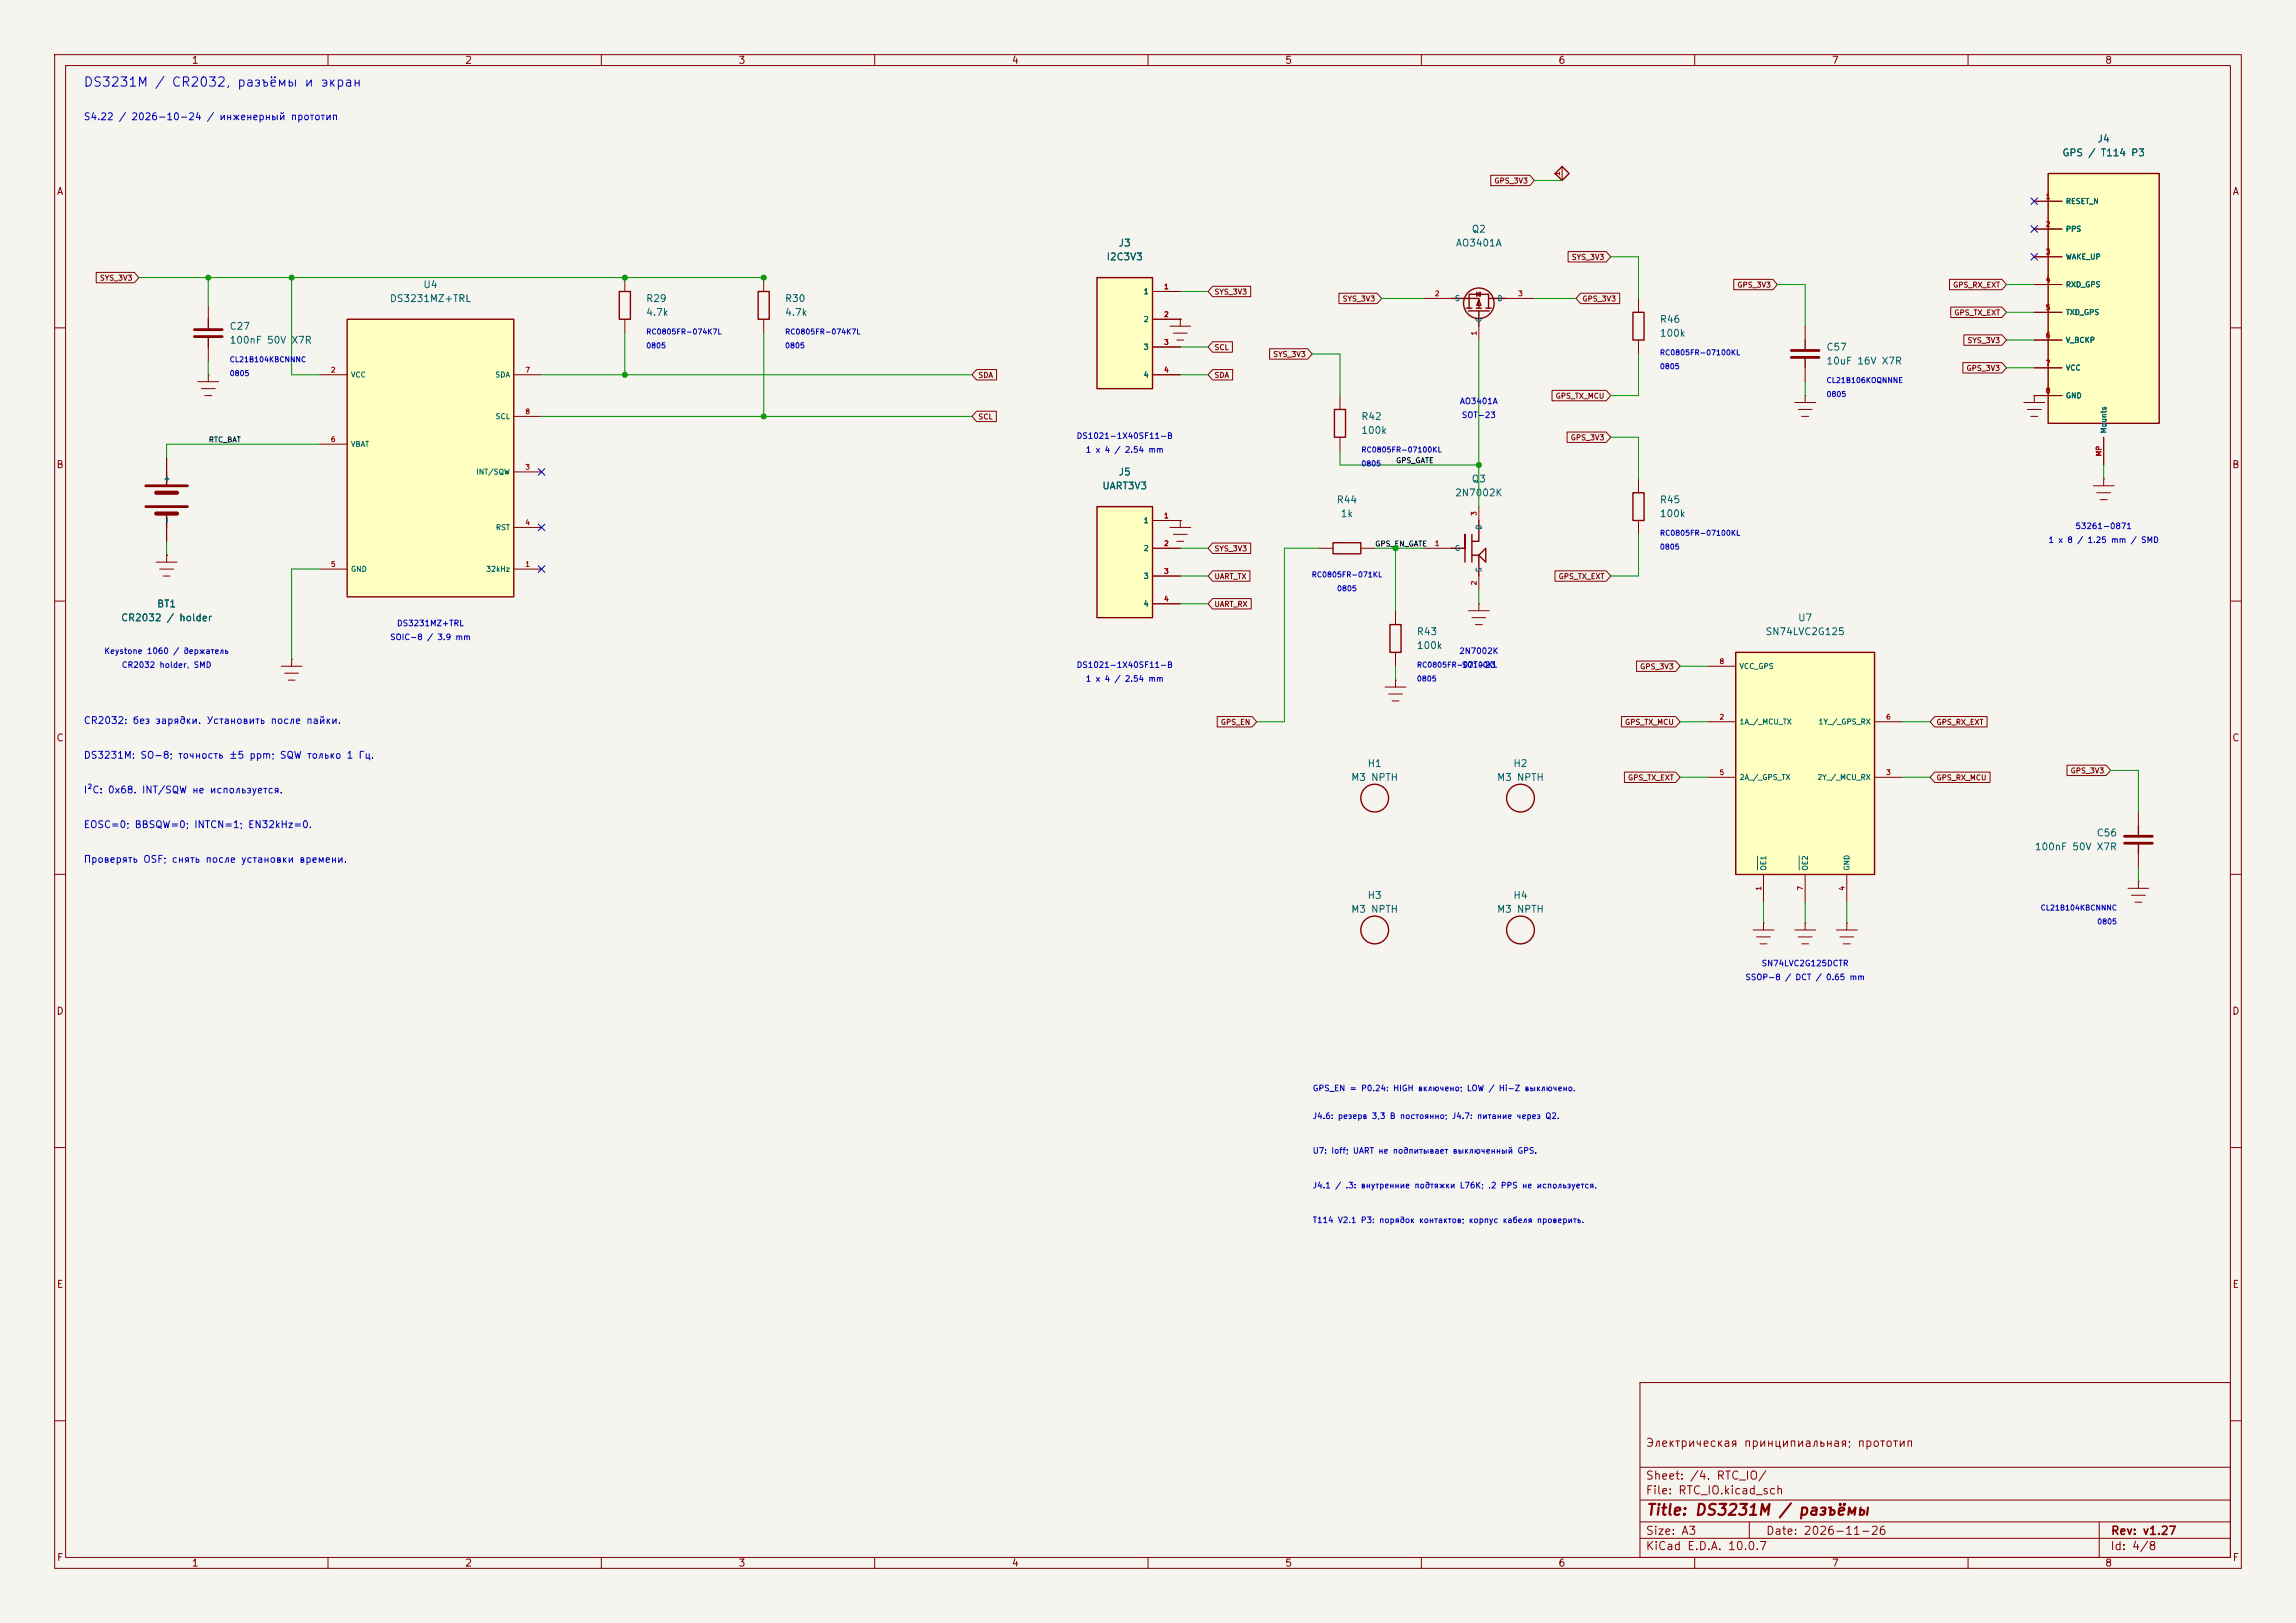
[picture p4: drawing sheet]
<svg xmlns="http://www.w3.org/2000/svg" width="420mm" height="297mm" viewBox="0 0 420 297" stroke-linecap="round" stroke-linejoin="round" font-family="sans-serif">
<defs><g id="words">
<text font-size="51.1" fill="#009600" x="63.4" y="109.3">U4</text>
<text font-size="46" fill="#840000" x="374.5" y="77.6">J4</text>
<text font-size="40.9" fill="#009600" x="317.4" y="160.1">U7</text>
<g font-size="20.6" fill="#840000">
<text x="200.5" y="71.2">J3</text>
<text x="200.5" y="113.2">J5</text>
</g>
<g font-size="10.4" fill="#840000">
<text x="26.4" y="96.6">BT1</text>
<text x="265.3" y="105.5">Q3</text>
</g>
<text font-size="7.2" fill="#840000" x="265.3" y="59.8">Q2</text>
<g font-size="5.3" fill="#840000">
<text x="35.3" y="63.6">C27</text>
<text x="327.4" y="67.4">C57</text>
<text x="388.4" y="156.3">C56</text>
</g>
<text font-size="2" fill="#840000" x="301" y="277.8">Title: DS3231M / разъёмы</text>
<text font-size="1.7" fill="#0000c2" x="15.2" y="16.3">DS3231M / CR2032, разъёмы и экран</text>
<g font-size="1.5" fill="#840000">
<text x="300.9" y="265.1">Электрическая принципиальная; прототип</text>
<text x="300.9" y="273.8">File: RTC_IO.kicad_sch</text>
<text x="300.9" y="271.1">Sheet: /4. RTC_IO/</text>
<text x="300.9" y="281.2">Size: A3</text>
<text x="322.9" y="281.2">Date: 2026-11-26</text>
<text x="386" y="281.2">Rev: v1.27</text>
<text x="300.9" y="284">KiCad E.D.A. 10.0.7</text>
<text x="385.9" y="284">Id: 4/8</text>
</g>
<g font-size="1.3" fill="#840000">
<text x="35" y="12">1</text>
<text x="85" y="12">2</text>
<text x="135" y="12">3</text>
<text x="185" y="12">4</text>
<text x="235" y="12">5</text>
<text x="285" y="12">6</text>
<text x="335" y="12">7</text>
<text x="385" y="12">8</text>
<text x="10.3" y="36">A</text>
<text x="408.3" y="36">A</text>
<text x="10.2" y="86">B</text>
<text x="408.2" y="86">B</text>
<text x="10.2" y="136">C</text>
<text x="408.2" y="136">C</text>
<text x="10.2" y="186">D</text>
<text x="408.2" y="186">D</text>
<text x="10.3" y="236">E</text>
<text x="408.3" y="236">E</text>
<text x="10.3" y="286">F</text>
<text x="35" y="287">1</text>
<text x="85" y="287">2</text>
<text x="135" y="287">3</text>
<text x="185" y="287">4</text>
<text x="235" y="287">5</text>
<text x="285" y="287">6</text>
<text x="335" y="287">7</text>
<text x="385" y="287">8</text>
<text x="408.3" y="286">F</text>
</g>
<g font-size="1.3" fill="#0000c2">
<text x="15.2" y="22.3">S4.22 / 2026-10-24 / инженерный прототип</text>
<text x="15.2" y="132.8">CR2032: без зарядки. Установить после пайки.</text>
<text x="15.2" y="139.1">DS3231M: SO-8; точность ±5 ppm; SQW только 1 Гц.</text>
<text x="15.2" y="145.5">I²C: 0x68. INT/SQW не используется.</text>
<text x="15.2" y="151.8">EOSC=0; BBSQW=0; INTCN=1; EN32kHz=0.</text>
<text x="15.2" y="158.2">Проверять OSF; снять после установки времени.</text>
</g>
<g font-size="1.3" fill="#006464">
<text x="377.2" y="28.9">GPS / T114 P3</text>
<text x="383.6" y="26.4">J4</text>
<text x="383.6" y="26.4">J</text>
<text x="383.6" y="26.4">​</text>
<text x="383.6" y="26.4">4</text>
<text x="202.3" y="48">I2C3V3</text>
<text x="204.5" y="45.4">J3</text>
<text x="204.5" y="45.4">J</text>
<text x="204.5" y="45.4">​</text>
<text x="204.5" y="45.4">3</text>
<text x="266.2" y="45.4">AO3401A</text>
<text x="269.1" y="42.9">Q2</text>
<text x="77.3" y="53">U4</text>
<text x="71.2" y="55.6">DS3231MZ+TRL</text>
<text x="118.1" y="55.6">R29</text>
<text x="118.1" y="58.1">4.7k</text>
<text x="143.5" y="55.6">R30</text>
<text x="143.5" y="58.1">4.7k</text>
<text x="303.5" y="59.4">R46</text>
<text x="41.9" y="60.7">C27</text>
<text x="41.9" y="63.2">100nF 50V X7R</text>
<text x="303.5" y="61.9">100k</text>
<text x="334" y="64.5">C57</text>
<text x="334" y="67">10uF 16V X7R</text>
<text x="248.9" y="77.2">R42</text>
<text x="248.9" y="79.7">100k</text>
<text x="201.5" y="89.9">UART3V3</text>
<text x="204.5" y="87.3">J5</text>
<text x="204.5" y="87.3">J</text>
<text x="204.5" y="87.3">​</text>
<text x="204.5" y="87.3">5</text>
<text x="269.1" y="88.6">Q3</text>
<text x="244.4" y="92.4">R44</text>
<text x="245.1" y="94.9">1k</text>
<text x="266.1" y="91.1">2N7002K</text>
<text x="303.5" y="92.4">R45</text>
<text x="303.5" y="94.9">100k</text>
<text x="22" y="114">CR2032 / holder</text>
<text x="28.6" y="111.5">BT1</text>
<text x="28.6" y="111.5">B</text>
<text x="28.6" y="111.5">​</text>
<text x="28.6" y="111.5">T</text>
<text x="28.6" y="111.5">1</text>
<text x="328.8" y="114">U7</text>
<text x="259.1" y="116.5">R43</text>
<text x="259.1" y="119.1">100k</text>
<text x="322.8" y="116.5">SN74LVC2G125</text>
<text x="247.1" y="143.2">M3 NPTH</text>
<text x="250.1" y="140.7">H1</text>
<text x="273.7" y="143.2">M3 NPTH</text>
<text x="276.7" y="140.7">H2</text>
<text x="372.1" y="155.9">100nF 50V X7R</text>
<text x="383.4" y="153.4">C56</text>
<text x="247.1" y="167.3">M3 NPTH</text>
<text x="250.1" y="164.8">H3</text>
<text x="273.7" y="167.3">M3 NPTH</text>
<text x="276.7" y="164.8">H4</text>
</g>
<g font-size="1.1" fill="#0000c2">
<text x="267" y="74.2">AO3401A</text>
<text x="267.3" y="76.7">SOT-23</text>
<text x="196.8" y="80.6">DS1021-1X40SF11-B</text>
<text x="198.5" y="83.1">1 x 4 / 2.54 mm</text>
<text x="374.6" y="99.6">1 x 8 / 1.25 mm / SMD</text>
<text x="379.6" y="97.1">53261-0871</text>
<text x="19" y="119.9">Keystone 1060 / держатель</text>
<text x="71.3" y="117.4">SOIC-8 / 3.9 mm</text>
<text x="72.5" y="114.8">DS3231MZ+TRL</text>
<text x="266.8" y="119.9">2N7002K</text>
<text x="22.2" y="122.5">CR2032 holder, SMD</text>
<text x="196.8" y="122.5">DS1021-1X40SF11-B</text>
<text x="198.5" y="125">1 x 4 / 2.54 mm</text>
<text x="267.3" y="122.5">SOT-23</text>
<text x="319.2" y="179.6">SSOP-8 / DCT / 0.65 mm</text>
<text x="322.1" y="177.1">SN74LVC2G125DCTR</text>
<text x="240" y="199.9">GPS_EN = P0.24: HIGH включено; LOW / Hi-Z выключено.</text>
<text x="240" y="205">J</text>
<text x="240" y="205">​</text>
<text x="240" y="205">4</text>
<text x="240" y="205">.</text>
<text x="240" y="205">6</text>
<text x="240" y="205">:</text>
<text x="244.6" y="205">резерв 3,3 В постоянно; J</text>
<text x="265.5" y="205">​</text>
<text x="265.5" y="205">4</text>
<text x="265.5" y="205">.</text>
<text x="265.5" y="205">7</text>
<text x="265.5" y="205">:</text>
<text x="270.1" y="205">питание через Q</text>
<text x="282.6" y="205">​</text>
<text x="282.6" y="205">2</text>
<text x="282.6" y="205">.</text>
<text x="240" y="211.4">U</text>
<text x="240" y="211.4">​</text>
<text x="240" y="211.4">7</text>
<text x="240" y="211.4">:</text>
<text x="243.4" y="211.4">Ioff; UART не подпитывает выключенный GPS.</text>
<text x="240" y="217.7">J</text>
<text x="240" y="217.7">​</text>
<text x="240" y="217.7">4</text>
<text x="240" y="217.7">.</text>
<text x="240" y="217.7">1</text>
<text x="244.1" y="217.7">/ .3: внутренние подтяжки L76K; .2 PPS не используется.</text>
<text x="240" y="224.1">T114 V2.1 P3: порядок контактов; корпус кабеля проверить.</text>
</g>
<g font-size="1" fill="#840000">
<text x="273.3" y="33.8">GPS_3V3</text>
<text x="287.4" y="47.8">SYS_3V3</text>
<text x="18.2" y="51.6">SYS_3V3</text>
<text x="317.7" y="52.9">GPS_3V3</text>
<text x="357.2" y="52.9">GPS_RX_EXT</text>
<text x="222.1" y="54.1">SYS_3V3</text>
<text x="245.5" y="55.4">SYS_3V3</text>
<text x="289.4" y="55.4">GPS_3V3</text>
<text x="357.4" y="57.9">GPS_TX_EXT</text>
<text x="222.1" y="64.3">SCL</text>
<text x="232.8" y="65.6">SYS_3V3</text>
<text x="359.8" y="63">SYS_3V3</text>
<text x="178.9" y="69.4">SDA</text>
<text x="222.1" y="69.4">SDA</text>
<text x="359.6" y="68.1">GPS_3V3</text>
<text x="178.9" y="77">SCL</text>
<text x="284.5" y="73.2">GPS_TX_MCU</text>
<text x="287.2" y="80.8">GPS_3V3</text>
<text x="222.1" y="101.1">SYS_3V3</text>
<text x="222.1" y="106.2">UART_TX</text>
<text x="285" y="106.2">GPS_TX_EXT</text>
<text x="222.1" y="111.3">UART_RX</text>
<text x="299.9" y="122.7">GPS_3V3</text>
<text x="223.2" y="132.9">GPS_EN</text>
<text x="297.2" y="132.9">GPS_TX_MCU</text>
<text x="354.1" y="132.9">GPS_RX_EXT</text>
<text x="297.7" y="143">GPS_TX_EXT</text>
<text x="354.1" y="143">GPS_RX_MCU</text>
<text x="378.7" y="141.8">GPS_3V3</text>
</g>
<g font-size="1" fill="#006464">
<text x="377.8" y="37.5">RESET_N</text>
<text x="377.8" y="42.6">PPS</text>
<text x="377.8" y="47.7">WAKE_UP</text>
<text x="377.8" y="52.8">RXD_GPS</text>
<text x="209.1" y="54.1">1</text>
<text x="209.1" y="59.1">2</text>
<text x="266" y="55.3">S</text>
<text x="271.2" y="59.1" transform="rotate(-90 271.2 59.1)">G</text>
<text x="273.8" y="55.3">D</text>
<text x="377.8" y="57.9">TXD_GPS</text>
<text x="209.1" y="64.2">3</text>
<text x="377.8" y="62.9">V_BCKP</text>
<text x="64.1" y="69.3">VCC</text>
<text x="90.5" y="69.3">SDA</text>
<text x="209.1" y="69.3">4</text>
<text x="377.8" y="68">VCC</text>
<text x="90.6" y="76.9">SCL</text>
<text x="377.8" y="73.1">GND</text>
<text x="64.1" y="82">VBAT</text>
<text x="385.5" y="79.4" transform="rotate(-90 385.5 79.4)">Mounts</text>
<text x="31.2" y="88.3" transform="rotate(-90 31.2 88.3)">+</text>
<text x="87" y="87.1">INT/SQW</text>
<text x="31.2" y="95.9" transform="rotate(-90 31.2 95.9)">-</text>
<text x="209.1" y="96">1</text>
<text x="90.6" y="97.2">RST</text>
<text x="209.1" y="101">2</text>
<text x="266" y="101">G</text>
<text x="271.2" y="97" transform="rotate(-90 271.2 97)">D</text>
<text x="64.1" y="104.9">GND</text>
<text x="88.8" y="104.9">32kHz</text>
<text x="209.1" y="106.1">3</text>
<text x="271.2" y="104.8" transform="rotate(-90 271.2 104.8)">S</text>
<text x="209.1" y="111.2">4</text>
<text x="318.1" y="122.6">VCC_GPS</text>
<text x="318.1" y="132.8">1A_/_MCU_TX</text>
<text x="332.6" y="132.8">1Y_/_GPS_RX</text>
<text x="318.1" y="143">2A_/_GPS_TX</text>
<text x="332.3" y="143">2Y_/_MCU_RX</text>
<text x="323.3" y="159.4" transform="rotate(-90 323.3 159.4)">OE1</text>
<text x="330.9" y="159.4" transform="rotate(-90 330.9 159.4)">OE2</text>
<text x="338.5" y="159.4" transform="rotate(-90 338.5 159.4)">GND</text>
</g>
<g font-size="1" fill="#0000c2">
<text x="118.1" y="61.4">RC0805FR-074K7L</text>
<text x="118.1" y="64">0805</text>
<text x="143.5" y="64">0805</text>
<text x="143.5" y="61.4">RC0805FR-074K7L</text>
<text x="303.5" y="65.2">RC0805FR-07100KL</text>
<text x="41.9" y="66.5">CL21B104KBCNNNC</text>
<text x="41.9" y="69">0805</text>
<text x="303.5" y="67.8">0805</text>
<text x="334" y="70.3">CL21B106KOQNNNE</text>
<text x="334" y="72.9">0805</text>
<text x="248.9" y="83">RC0805FR-07100KL</text>
<text x="248.9" y="85.6">0805</text>
<text x="303.5" y="98.3">RC0805FR-07100KL</text>
<text x="303.5" y="100.8">0805</text>
<text x="239.8" y="105.9">RC0805FR-071KL</text>
<text x="244.5" y="108.4">0805</text>
<text x="259.1" y="122.4">RC0805FR-07100KL</text>
<text x="259.1" y="124.9">0805</text>
<text x="373.2" y="166.8">CL21B104KBCNNNC</text>
<text x="383.5" y="169.4">0805</text>
</g>
<g font-size="1" fill="#0f0f0f">
<text x="38.1" y="81.2">RTC_BAT</text>
<text x="255.3" y="85">GPS_GATE</text>
<text x="251.5" y="100.2">GPS_EN_GATE</text>
</g>
<g font-size=".9" fill="#a90000">
<text x="285.5" y="32.3" transform="rotate(-90 285.5 32.3)">1</text>
<text x="374.1" y="36.6">1</text>
<text x="374.1" y="41.7">2</text>
<text x="374.1" y="46.8">3</text>
<text x="212.8" y="53.1">1</text>
<text x="374.1" y="51.9">4</text>
<text x="212.8" y="58.2">2</text>
<text x="262.4" y="54.4">2</text>
<text x="277.6" y="54.4">3</text>
<text x="374.1" y="56.9">5</text>
<text x="212.8" y="63.3">3</text>
<text x="270.3" y="61.5" transform="rotate(-90 270.3 61.5)">1</text>
<text x="374.1" y="62">6</text>
<text x="60.4" y="68.4">2</text>
<text x="96" y="68.4">7</text>
<text x="212.8" y="68.4">4</text>
<text x="374.1" y="67.1">7</text>
<text x="96" y="76">8</text>
<text x="374.1" y="72.2">8</text>
<text x="60.4" y="81.1">6</text>
<text x="384.6" y="83.6" transform="rotate(-90 384.6 83.6)">MP</text>
<text x="96" y="86.2">3</text>
<text x="212.8" y="95">1</text>
<text x="270.3" y="94.5" transform="rotate(-90 270.3 94.5)">3</text>
<text x="96" y="96.3">4</text>
<text x="212.8" y="100.1">2</text>
<text x="262.4" y="100.1">1</text>
<text x="60.4" y="103.9">5</text>
<text x="96" y="103.9">1</text>
<text x="212.8" y="105.2">3</text>
<text x="270.3" y="107.2" transform="rotate(-90 270.3 107.2)">2</text>
<text x="212.8" y="110.3">4</text>
<text x="314.4" y="121.7">8</text>
<text x="314.4" y="131.9">2</text>
<text x="344.9" y="131.9">6</text>
<text x="314.4" y="142">5</text>
<text x="344.9" y="142">3</text>
<text x="322.4" y="163.1" transform="rotate(-90 322.4 163.1)">1</text>
<text x="330" y="163.1" transform="rotate(-90 330 163.1)">7</text>
<text x="337.6" y="163.1" transform="rotate(-90 337.6 163.1)">4</text>
</g>
</g></defs>
<path d="M0 0h420v297h-420z" fill="#f5f4ef" stroke="#f5f4ef" stroke-width=".18"/>
<g fill="none" stroke="#840000" stroke-width=".18">
<path d="M10 10h400v277h-400zM12 12h396v273h-396zM60 10v2M110 10v2M160 10v2M210 10v2M260 10v2M310 10v2M360 10v2M272.7 32.1h7.1l.9 .9-.9 1h-7.1zM285.7 30.5v2.5M17.6 49.8h7l.8 1-.8 1h-7z"/>
<path d="M38.1 55.9v2.5M114.3 50.8v2.5M114.3 58.4v2.6M139.7 50.8v2.5M139.7 58.4v2.6M221.8 52.4h7v1.9h-7l-.8-1zM244.9 53.7h7l.8 .9-.8 1h-7zM260.3 54.6h5.1M275.6 54.6h5.1M286.8 46h7l.8 1-.8 .9h-7zM289.1 53.7h7.2v1.9h-7.2l-.8-1zM299.7 54.6v2.6"/>
<path d="M317.1 51.1h7.2l.8 1-.8 .9h-7.2zM330.2 59.7v2.5M356.6 51.1h9.6l.8 1-.8 .9h-9.6zM356.8 56.2h9.4l.8 1-.8 .9h-9.4zM10 60h2M36.2 69.9h3.8M36.8 71.1h2.6M37.5 72.4h1.2M38.1 68.6h.1M38.1 63.5v2.5M38.1 68.6v1.3M178.6 75.2h3.7v2h-3.7l-.8-1z"/>
<path d="M178.6 67.6h3.7v1.9h-3.7l-.8-.9zM221.8 67.6h3.7v1.9h-3.7l-.8-.9zM221.8 62.5h3.6v2h-3.6l-.8-1zM232.2 63.8h7l.8 1-.8 .9h-7zM245.1 72.4v2.5M283.9 71.4h9.9l.8 1-.8 .9h-9.9zM286.7 79.1h7.1l.8 .9-.8 1h-7.1zM299.7 62.2v2.6M328.3 73.7h3.8M328.9 74.9h2.6M329.6 76.2h1.2M330.2 72.4h.1"/>
<path d="M330.2 67.3v2.6M330.2 72.4v1.3M359 66.4h7.2l.8 .9-.8 1h-7.2zM359.2 61.3h7l.8 .9-.8 1h-7zM221.8 99.4h7v1.9h-7l-.8-1zM245.1 80v2.6M299.7 87.6v2.6M299.7 95.3v2.5M383.5 90.2h2.6M384.2 91.4h1.2M10 110h2M28.6 102.9h3.8"/>
<path d="M29.2 104.1h2.5M29.8 105.4h1.3M30.5 101.6h.1M30.5 101.6v1.3M221.8 109.5h7.1v1.9h-7.1l-.8-.9zM221.8 104.5h6.8v1.9h-6.8l-.8-1zM241.3 100.3h2.5M248.9 100.3h2.6M255.3 111.8v2.5M255.3 119.4v2.5M260.3 100.3h5.1M268.6 111.8h3.8"/>
<path d="M269.2 113h2.6M269.9 114.3h1.2M270.5 110.5h.1M270.5 110.5v1.3M284.4 104.5h9.4l.8 .9-.8 1h-9.4zM408 110h2M51.4 121.9h3.8M52.1 123.2h2.5M52.7 124.5h1.3M53.3 120.7h.1M53.3 120.7v1.2M222.7 131.1h6.3l.9 1-.9 .9h-6.3z"/>
<path d="M253.4 125.7h3.8M254 127h2.5M254.6 128.3h1.3M255.3 124.5h.1M255.3 124.5v1.2M296.6 131.1h9.9l.8 1-.8 .9h-9.9zM299.4 121h7.1l.8 .9-.8 1h-7.1zM353.9 131.1h9.6v1.9h-9.6l-.8-.9zM10 160h2M297.1 141.3h9.4l.8 .9-.8 1h-9.4zM353.9 141.3h10.1v1.9h-10.1l-.8-1zM378.1 140h7.1l.9 1-.9 .9h-7.1z"/>
<path d="M391.2 148.6v2.5M391.2 156.2v2.6M408 160h2M389.3 162.6h3.8M389.9 163.8h2.5M390.5 165.1h1.3M391.2 161.3h.1M391.2 161.3v1.3M10 210h2M408 210h2M300 253h108v32h-108zM10 260h2"/>
<path d="M300 278.5h108M300 274.5h108M300 268.5h108M320 278.5v3M384 278.5v6.5M408 260h2M60 285v2M110 285v2M160 285v2M210 285v2M260 285v2M300 281.5h108"/>
<path d="M310 285v2M360 285v2"/>
</g>
<g fill="none" stroke="#840000" stroke-width=".25">
<path d="M284.5 31.8l1.2-1.3 1.3 1.3-1.3 1.2zM113.3 53.3h2v5.1h-2zM138.7 53.3h2v5.1h-2zM298.7 57.2h2v5h-2zM244.1 74.9h2v5.1h-2zM243.8 99.3h5.1v2h-5.1zM298.7 90.2h2v5.1h-2zM254.3 114.3h2v5.1h-2z"/>
<circle cx="251.5" cy="146" r="2.54"/>
<circle cx="278.1" cy="146" r="2.54"/>
<circle cx="251.5" cy="170.2" r="2.54"/>
<circle cx="278.1" cy="170.2" r="2.54"/>
</g>
<g fill="none" stroke="#009600" stroke-width=".18">
<path d="M280.7 33h5M25.4 50.8h114.3M38.1 50.8v5.1M215.9 53.3h5.1M252.7 54.6h7.6M280.7 54.6h7.6M294.6 47h5.1v7.6M325.1 52.1h5.1v7.6M38.1 66v2.6M99.1 68.6h78.7M99.1 76.2h78.7M114.3 61v7.6"/>
<path d="M139.7 61v15.2M215.9 68.6h5.1M215.9 63.5h5.1M240 64.8h5.1v7.6M270.5 62.2v30.5M299.7 64.8v7.6h-5.1M330.2 69.9v2.5M30.5 99.1v2.5M58.4 81.3h-27.9v2.5M245.1 82.6v2.5h25.4M294.6 80h5.1v7.6M299.7 97.8v7.6h-5.1"/>
<path d="M215.9 100.3h5.1M215.9 105.4h5.1M215.9 110.5h5.1M241.3 100.3h-6.4v31.8h-5M251.5 100.3h8.8M255.3 100.3v11.5M270.5 108v2.5M255.3 121.9v2.6M386.1 141h5.1v7.6M391.2 158.8v2.5"/>
</g>
<g fill="#009600" stroke="#009600" stroke-width=".18">
<circle cx="38.1" cy="50.8" r=".46"/>
<circle cx="255.3" cy="100.3" r=".46"/>
<circle cx="270.5" cy="85.1" r=".46"/>
<circle cx="139.7" cy="76.2" r=".46"/>
<circle cx="139.7" cy="50.8" r=".46"/>
<circle cx="114.3" cy="50.8" r=".46"/>
<circle cx="114.3" cy="68.6" r=".46"/>
</g>
<use href="#words"/>
</svg>
